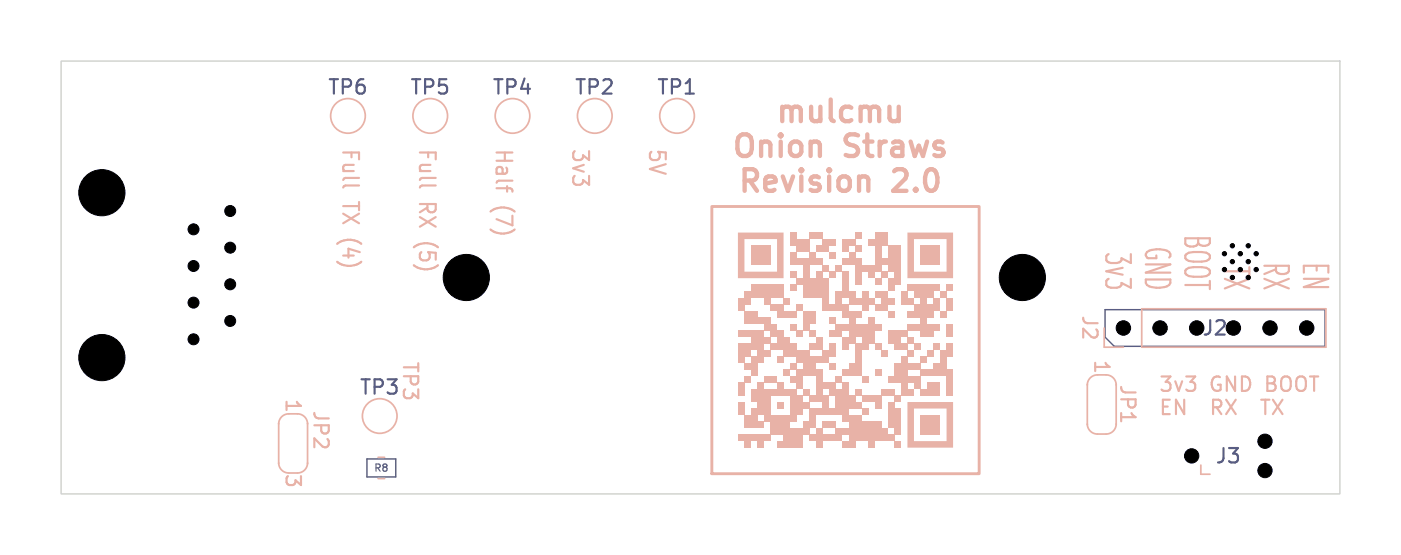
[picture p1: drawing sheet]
<svg xmlns="http://www.w3.org/2000/svg" width="97mm" height="38mm" viewBox="0 0 97 38" stroke-linecap="round" stroke-linejoin="round" font-family="sans-serif">
<defs><g id="words">
<g font-size="2.4" fill="#e8b2a7">
<text x="76.4" y="17.3" transform="rotate(90 76.4 17.3)">3v3</text>
<text x="79.2" y="16.9" transform="rotate(90 79.2 16.9)">GND</text>
<text x="81.9" y="16.1" transform="rotate(90 81.9 16.1)">BOOT</text>
<text x="90.1" y="18" transform="rotate(90 90.1 18)">EN</text>
</g>
<g font-size="2.4">
<text x="84.6" y="18.3" transform="rotate(90 84.6 18.3)">TX</text>
<text x="87.4" y="18" transform="rotate(90 87.4 18)">RX</text>
</g>
<g font-size="2.1" fill="#e8b2a7">
<text x="50.5" y="11">Onion</text>
<text x="53.5" y="8.6">mulcmu</text>
<text x="58.6" y="11">Straws</text>
<text x="50.9" y="13.4">Revision</text>
<text x="62" y="13.4">2.0</text>
</g>
<g font-size="1.5" fill="#e8b2a7">
<text x="23.6" y="10.2" transform="rotate(90 23.6 10.2)">Full</text>
<text x="28.9" y="10.2" transform="rotate(90 28.9 10.2)">Full</text>
<text x="34.3" y="10.2" transform="rotate(90 34.3 10.2)">Half</text>
<text x="39.6" y="10.2" transform="rotate(90 39.6 10.2)">3v3</text>
<text x="44.9" y="10.2" transform="rotate(90 44.9 10.2)">5V</text>
<text x="23.6" y="14.1" transform="rotate(90 23.6 14.1)">TX (4)</text>
<text x="28.9" y="14.1" transform="rotate(90 28.9 14.1)">RX (5)</text>
<text x="34.3" y="14.3" transform="rotate(90 34.3 14.3)">(7)</text>
</g>
<g font-size="1.4" fill="#585d84">
<text x="22.6" y="6.8">TP6</text>
<text x="28.3" y="6.8">TP5</text>
<text x="34" y="6.8">TP4</text>
<text x="39.7" y="6.8">TP2</text>
<text x="45.4" y="6.8">TP1</text>
<text x="83.2" y="23.5">J2</text>
<text x="24.8" y="27.6">TP3</text>
<text x="84.1" y="32.3">J3</text>
</g>
<g font-size="1.4" fill="#e8b2a7">
<text x="74.8" y="21.8" transform="rotate(90 74.8 21.8)">J2</text>
<text x="19.6" y="27.5" transform="rotate(90 19.6 27.5)">1</text>
<text x="21.5" y="28.4" transform="rotate(90 21.5 28.4)">JP2</text>
<text x="27.7" y="25" transform="rotate(90 27.7 25)">TP3</text>
<text x="75.6" y="24.8" transform="rotate(90 75.6 24.8)">1</text>
<text x="77.4" y="26.6" transform="rotate(90 77.4 26.6)">JP1</text>
<text x="80.2" y="27.2">3v3</text>
<text x="80.2" y="28.8">EN</text>
<text x="83.9" y="27.2">GND BOOT</text>
<text x="84.2" y="28.8">RX</text>
<text x="88.2" y="28.8">TX</text>
<text x="19.6" y="32.7" transform="rotate(90 19.6 32.7)">3</text>
</g>
<text font-size=".7" fill="#585d84" x="25.9" y="32.8">R8</text>
</g></defs>
<path d="M25.4 31.8h2v1.3h-2zM76.6 21.5h15.2v2.5h-14.6l-.6-.6z" fill="none" stroke="#585d84" stroke-width=".1"/>
<g fill="#e8b2a7">
<path d="M65.6 19.7h.4v.5h-.4z"/>
<path d="M65.6 20.6h.4v.5h-.4z"/>
<path d="M65.6 21.1h.4v.4h-.4z"/>
<path d="M65.6 22.4h.4v.5h-.4z"/>
<path d="M65.6 22.9h.4v.4h-.4z"/>
<path d="M65.6 23.8h.4v.5h-.4z"/>
<path d="M65.6 24.3h.4v.4h-.4z"/>
<path d="M65.6 25.6h.4v.5h-.4z"/>
<path d="M65.6 26.1h.4v.4h-.4z"/>
<path d="M65.6 26.5h.4v.5h-.4z"/>
<path d="M65.6 27h.4v.4h-.4z"/>
<path d="M65.1 20.2h.5v.4h-.5z"/>
<path d="M65.1 21.5h.5v.5h-.5z"/>
<path d="M65.1 24.3h.5v.4h-.5z"/>
<path d="M65.1 24.7h.5v.5h-.5z"/>
<path d="M65.1 25.2h.5v.4h-.5z"/>
<path d="M65.1 25.6h.5v.5h-.5z"/>
<path d="M64.7 19.7h.4v.5h-.4z"/>
<path d="M64.7 20.6h.4v.5h-.4z"/>
<path d="M64.7 21.1h.4v.4h-.4z"/>
<path d="M64.7 22.4h.4v.5h-.4z"/>
<path d="M64.7 23.8h.4v.5h-.4z"/>
<path d="M64.7 25.2h.4v.4h-.4z"/>
<path d="M64.7 25.6h.4v.5h-.4z"/>
<path d="M64.7 26.5h.4v.5h-.4z"/>
<path d="M64.7 27h.4v.4h-.4z"/>
<path d="M64.2 19.7h.5v.5h-.5z"/>
<path d="M64.2 20.2h.5v.4h-.5z"/>
<path d="M64.2 21.1h.5v.4h-.5z"/>
<path d="M64.2 21.5h.5v.5h-.5z"/>
<path d="M64.2 22.4h.5v.5h-.5z"/>
<path d="M64.2 22.9h.5v.4h-.5z"/>
<path d="M64.2 24.3h.5v.4h-.5z"/>
<path d="M64.2 25.6h.5v.5h-.5z"/>
<path d="M64.2 26.5h.5v.5h-.5z"/>
<path d="M64.2 27h.5v.4h-.5z"/>
<path d="M63.8 17h1.3v1.4h-1.3z"/>
<path d="M63.8 19.7h.4v.5h-.4z"/>
<path d="M63.8 20.2h.4v.4h-.4z"/>
<path d="M63.8 20.6h.4v.5h-.4z"/>
<path d="M63.8 21.1h.4v.4h-.4z"/>
<path d="M63.8 21.5h.4v.5h-.4z"/>
<path d="M63.8 22h.4v.4h-.4z"/>
<path d="M63.8 22.4h.4v.5h-.4z"/>
<path d="M63.8 22.9h.4v.4h-.4z"/>
<path d="M63.8 24.7h.4v.5h-.4z"/>
<path d="M63.8 25.6h.4v.5h-.4z"/>
<path d="M63.8 27h.4v.4h-.4z"/>
<path d="M63.8 28.8h1.3v1.3h-1.3z"/>
<path d="M63.3 19.7h.5v.5h-.5z"/>
<path d="M63.3 20.2h.5v.4h-.5z"/>
<path d="M63.3 21.1h.5v.4h-.5z"/>
<path d="M63.3 21.5h.5v.5h-.5z"/>
<path d="M63.3 22.4h.5v.5h-.5z"/>
<path d="M63.3 23.8h.5v.5h-.5z"/>
<path d="M63.3 25.2h.5v.4h-.5z"/>
<path d="M63.3 26.1h.5v.4h-.5z"/>
<path d="M63.3 26.5h.5v.5h-.5z"/>
<path d="M62.9 19.7h.4v.5h-.4z"/>
<path d="M62.9 20.6h.4v.5h-.4z"/>
<path d="M62.9 21.5h.4v.5h-.4z"/>
<path d="M62.9 22.4h.4v.5h-.4z"/>
<path d="M62.9 23.3h.4v.5h-.4z"/>
<path d="M62.9 24.3h.4v.4h-.4z"/>
<path d="M62.9 25.2h.4v.4h-.4z"/>
<path d="M62.9 26.1h.4v.4h-.4z"/>
<path d="M62.9 27h.4v.4h-.4z"/>
<path d="M62.4 20.2h.5v.4h-.5z"/>
<path d="M62.4 20.6h.5v.5h-.5z"/>
<path d="M62.4 22.9h.5v.4h-.5z"/>
<path d="M62.4 23.8h.5v.5h-.5z"/>
<path d="M62.4 24.7h.5v.5h-.5z"/>
<path d="M62.4 25.2h.5v.4h-.5z"/>
<path d="M62.4 25.6h.5v.5h-.5z"/>
<path d="M62.4 26.1h.5v.4h-.5z"/>
<path d="M62.4 26.5h.5v.5h-.5z"/>
<path d="M62.4 27h.5v.4h-.5z"/>
<path d="M62 17h.4v.5h-.4z"/>
<path d="M62 17.5h.4v.4h-.4z"/>
<path d="M62 17.9h.4v.5h-.4z"/>
<path d="M62 18.4h.4v.4h-.4z"/>
<path d="M62 18.8h.4v.5h-.4z"/>
<path d="M62 19.3h.4v.4h-.4z"/>
<path d="M62 22.9h.4v.4h-.4z"/>
<path d="M62 23.3h.4v.5h-.4z"/>
<path d="M62 23.8h.4v.5h-.4z"/>
<path d="M62 25.2h.4v.4h-.4z"/>
<path d="M62 25.6h.4v.5h-.4z"/>
<path d="M62 26.1h.4v.4h-.4z"/>
<path d="M62 27.4h.4v.5h-.4z"/>
<path d="M62 28.3h.4v.5h-.4z"/>
<path d="M62 28.8h.4v.4h-.4z"/>
<path d="M62 29.2h.4v.5h-.4z"/>
<path d="M62 29.7h.4v.4h-.4z"/>
<path d="M62 30.6h.4v.4h-.4z"/>
<path d="M61.5 17h.5v.5h-.5z"/>
<path d="M61.5 17.5h.5v.4h-.5z"/>
<path d="M61.5 17.9h.5v.5h-.5z"/>
<path d="M61.5 18.4h.5v.4h-.5z"/>
<path d="M61.5 19.3h.5v.4h-.5z"/>
<path d="M61.5 19.7h.5v.5h-.5z"/>
<path d="M61.5 20.6h.5v.5h-.5z"/>
<path d="M61.5 21.5h.5v.5h-.5z"/>
<path d="M61.5 22.9h.5v.4h-.5z"/>
<path d="M61.5 23.3h.5v.5h-.5z"/>
<path d="M61.5 26.1h.5v.4h-.5z"/>
<path d="M61.5 27h.5v.4h-.5z"/>
<path d="M61.5 27.9h.5v.4h-.5z"/>
<path d="M61.5 28.3h.5v.5h-.5z"/>
<path d="M61.5 28.8h.5v.4h-.5z"/>
<path d="M61.5 29.2h.5v.5h-.5z"/>
<path d="M61.5 30.1h.5v.5h-.5z"/>
<path d="M61.1 16.1h.4v.5h-.4z"/>
<path d="M61.1 16.6h.4v.4h-.4z"/>
<path d="M61.1 17.9h.4v.5h-.4z"/>
<path d="M61.1 18.8h.4v.5h-.4z"/>
<path d="M61.1 20.2h.4v.4h-.4z"/>
<path d="M61.1 20.6h.4v.5h-.4z"/>
<path d="M61.1 21.1h.4v.4h-.4z"/>
<path d="M61.1 24.3h.4v.4h-.4z"/>
<path d="M61.1 27h.4v.4h-.4z"/>
<path d="M61.1 29.7h.4v.4h-.4z"/>
<path d="M61.1 30.1h.4v.5h-.4z"/>
<path d="M60.6 16.1h.5v.5h-.5z"/>
<path d="M60.6 16.6h.5v.4h-.5z"/>
<path d="M60.6 17h.5v.5h-.5z"/>
<path d="M60.6 17.5h.5v.4h-.5z"/>
<path d="M60.6 17.9h.5v.5h-.5z"/>
<path d="M60.6 18.4h.5v.4h-.5z"/>
<path d="M60.6 19.3h.5v.4h-.5z"/>
<path d="M60.6 20.2h.5v.4h-.5z"/>
<path d="M60.6 21.1h.5v.4h-.5z"/>
<path d="M60.6 22.4h.5v.5h-.5z"/>
<path d="M60.6 23.8h.5v.5h-.5z"/>
<path d="M60.6 25.6h.5v.5h-.5z"/>
<path d="M60.6 27.4h.5v.5h-.5z"/>
<path d="M60.6 27.9h.5v.4h-.5z"/>
<path d="M60.6 29.2h.5v.5h-.5z"/>
<path d="M60.6 29.7h.5v.4h-.5z"/>
<path d="M60.6 30.1h.5v.5h-.5z"/>
<path d="M60.2 16.6h.4v.4h-.4z"/>
<path d="M60.2 18.4h.4v.4h-.4z"/>
<path d="M60.2 18.8h.4v.5h-.4z"/>
<path d="M60.2 20.6h.4v.5h-.4z"/>
<path d="M60.2 22h.4v.4h-.4z"/>
<path d="M60.2 22.4h.4v.5h-.4z"/>
<path d="M60.2 22.9h.4v.4h-.4z"/>
<path d="M60.2 23.3h.4v.5h-.4z"/>
<path d="M60.2 27.4h.4v.5h-.4z"/>
<path d="M60.2 29.2h.4v.5h-.4z"/>
<path d="M60.2 29.7h.4v.4h-.4z"/>
<path d="M60.2 30.1h.4v.5h-.4z"/>
<path d="M60.2 30.6h.4v.4h-.4z"/>
<path d="M59.7 18.4h.5v.4h-.5z"/>
<path d="M59.7 20.2h.5v.4h-.5z"/>
<path d="M59.7 20.6h.5v.5h-.5z"/>
<path d="M59.7 21.1h.5v.4h-.5z"/>
<path d="M59.7 22.4h.5v.5h-.5z"/>
<path d="M59.7 22.9h.5v.4h-.5z"/>
<path d="M59.7 23.3h.5v.5h-.5z"/>
<path d="M59.7 23.8h.5v.5h-.5z"/>
<path d="M59.7 26.1h.5v.4h-.5z"/>
<path d="M59.7 27.4h.5v.5h-.5z"/>
<path d="M59.7 28.3h.5v.5h-.5z"/>
<path d="M59.7 29.2h.5v.5h-.5z"/>
<path d="M59.7 29.7h.5v.4h-.5z"/>
<path d="M59.7 30.1h.5v.5h-.5z"/>
<path d="M59.3 16.1h.4v.5h-.4z"/>
<path d="M59.3 17h.4v.5h-.4z"/>
<path d="M59.3 17.9h.4v.5h-.4z"/>
<path d="M59.3 18.4h.4v.4h-.4z"/>
<path d="M59.3 18.8h.4v.5h-.4z"/>
<path d="M59.3 19.3h.4v.4h-.4z"/>
<path d="M59.3 20.6h.4v.5h-.4z"/>
<path d="M59.3 21.5h.4v.5h-.4z"/>
<path d="M59.3 22.4h.4v.5h-.4z"/>
<path d="M59.3 22.9h.4v.4h-.4z"/>
<path d="M59.3 23.8h.4v.5h-.4z"/>
<path d="M59.3 24.3h.4v.4h-.4z"/>
<path d="M59.3 24.7h.4v.5h-.4z"/>
<path d="M59.3 25.2h.4v.4h-.4z"/>
<path d="M59.3 25.6h.4v.5h-.4z"/>
<path d="M59.3 27h.4v.4h-.4z"/>
<path d="M59.3 27.9h.4v.4h-.4z"/>
<path d="M59.3 28.8h.4v.4h-.4z"/>
<path d="M59.3 29.2h.4v.5h-.4z"/>
<path d="M59.3 29.7h.4v.4h-.4z"/>
<path d="M59.3 30.1h.4v.5h-.4z"/>
<path d="M58.8 16.6h.5v.4h-.5z"/>
<path d="M58.8 17.5h.5v.4h-.5z"/>
<path d="M58.8 17.9h.5v.5h-.5z"/>
<path d="M58.8 20.2h.5v.4h-.5z"/>
<path d="M58.8 20.6h.5v.5h-.5z"/>
<path d="M58.8 21.5h.5v.5h-.5z"/>
<path d="M58.8 22h.5v.4h-.5z"/>
<path d="M58.8 22.4h.5v.5h-.5z"/>
<path d="M58.8 22.9h.5v.4h-.5z"/>
<path d="M58.8 23.3h.5v.5h-.5z"/>
<path d="M58.8 25.2h.5v.4h-.5z"/>
<path d="M58.8 25.6h.5v.5h-.5z"/>
<path d="M58.8 27.4h.5v.5h-.5z"/>
<path d="M58.8 27.9h.5v.4h-.5z"/>
<path d="M58.8 28.8h.5v.4h-.5z"/>
<path d="M58.8 29.2h.5v.5h-.5z"/>
<path d="M58.8 29.7h.5v.4h-.5z"/>
<path d="M58.8 30.1h.5v.5h-.5z"/>
<path d="M58.8 30.6h.5v.4h-.5z"/>
<path d="M58.4 16.6h.4v.4h-.4z"/>
<path d="M58.4 17h.4v.5h-.4z"/>
<path d="M58.4 17.9h.4v.5h-.4z"/>
<path d="M58.4 18.8h.4v.5h-.4z"/>
<path d="M58.4 19.3h.4v.4h-.4z"/>
<path d="M58.4 19.7h.4v.5h-.4z"/>
<path d="M58.4 20.2h.4v.4h-.4z"/>
<path d="M58.4 21.1h.4v.4h-.4z"/>
<path d="M58.4 21.5h.4v.5h-.4z"/>
<path d="M58.4 22.4h.4v.5h-.4z"/>
<path d="M58.4 23.3h.4v.5h-.4z"/>
<path d="M58.4 23.8h.4v.5h-.4z"/>
<path d="M58.4 25.6h.4v.5h-.4z"/>
<path d="M58.4 26.5h.4v.5h-.4z"/>
<path d="M58.4 27h.4v.4h-.4z"/>
<path d="M58.4 27.4h.4v.5h-.4z"/>
<path d="M58.4 27.9h.4v.4h-.4z"/>
<path d="M58.4 28.3h.4v.5h-.4z"/>
<path d="M58.4 28.8h.4v.4h-.4z"/>
<path d="M58.4 29.7h.4v.4h-.4z"/>
<path d="M58.4 30.6h.4v.4h-.4z"/>
<path d="M57.9 18.4h.5v.4h-.5z"/>
<path d="M57.9 20.2h.5v.4h-.5z"/>
<path d="M57.9 20.6h.5v.5h-.5z"/>
<path d="M57.9 21.1h.5v.4h-.5z"/>
<path d="M57.9 22.4h.5v.5h-.5z"/>
<path d="M57.9 22.9h.5v.4h-.5z"/>
<path d="M57.9 26.1h.5v.4h-.5z"/>
<path d="M57.9 27h.5v.4h-.5z"/>
<path d="M57.9 27.4h.5v.5h-.5z"/>
<path d="M57.9 27.9h.5v.4h-.5z"/>
<path d="M57.9 28.3h.5v.5h-.5z"/>
<path d="M57.9 29.7h.5v.4h-.5z"/>
<path d="M57.9 30.1h.5v.5h-.5z"/>
<path d="M57.5 16.6h.4v.4h-.4z"/>
<path d="M57.5 17.5h.4v.4h-.4z"/>
<path d="M57.5 18.8h.4v.5h-.4z"/>
<path d="M57.5 21.1h.4v.4h-.4z"/>
<path d="M57.5 22h.4v.4h-.4z"/>
<path d="M57.5 22.9h.4v.4h-.4z"/>
<path d="M57.5 23.8h.4v.5h-.4z"/>
<path d="M57.5 24.3h.4v.4h-.4z"/>
<path d="M57.5 25.2h.4v.4h-.4z"/>
<path d="M57.5 26.5h.4v.5h-.4z"/>
<path d="M57.5 27h.4v.4h-.4z"/>
<path d="M57.5 28.3h.4v.5h-.4z"/>
<path d="M57.5 29.2h.4v.5h-.4z"/>
<path d="M57.5 30.1h.4v.5h-.4z"/>
<path d="M57 16.6h.5v.4h-.5z"/>
<path d="M57 17h.5v.5h-.5z"/>
<path d="M57 18.4h.5v.4h-.5z"/>
<path d="M57 19.3h.5v.4h-.5z"/>
<path d="M57 19.7h.5v.5h-.5z"/>
<path d="M57 20.2h.5v.4h-.5z"/>
<path d="M57 20.6h.5v.5h-.5z"/>
<path d="M57 21.1h.5v.4h-.5z"/>
<path d="M57 24.3h.5v.4h-.5z"/>
<path d="M57 24.7h.5v.5h-.5z"/>
<path d="M57 26.5h.5v.5h-.5z"/>
<path d="M57 27.4h.5v.5h-.5z"/>
<path d="M57 27.9h.5v.4h-.5z"/>
<path d="M57 28.3h.5v.5h-.5z"/>
<path d="M57 29.2h.5v.5h-.5z"/>
<path d="M57 30.1h.5v.5h-.5z"/>
<path d="M56.5 16.1h.5v.5h-.5z"/>
<path d="M56.5 17h.5v.5h-.5z"/>
<path d="M56.5 17.9h.5v.5h-.5z"/>
<path d="M56.5 18.8h.5v.5h-.5z"/>
<path d="M56.5 19.3h.5v.4h-.5z"/>
<path d="M56.5 19.7h.5v.5h-.5z"/>
<path d="M56.5 20.2h.5v.4h-.5z"/>
<path d="M56.5 23.3h.5v.5h-.5z"/>
<path d="M56.5 23.8h.5v.5h-.5z"/>
<path d="M56.5 24.7h.5v.5h-.5z"/>
<path d="M56.5 25.6h.5v.5h-.5z"/>
<path d="M56.5 26.1h.5v.4h-.5z"/>
<path d="M56.5 26.5h.5v.5h-.5z"/>
<path d="M56.5 27h.5v.4h-.5z"/>
<path d="M56.5 27.4h.5v.5h-.5z"/>
<path d="M56.5 28.3h.5v.5h-.5z"/>
<path d="M56.5 29.7h.5v.4h-.5z"/>
<path d="M56.5 30.1h.5v.5h-.5z"/>
<path d="M56.5 30.6h.5v.4h-.5z"/>
<path d="M56.1 16.1h.4v.5h-.4z"/>
<path d="M56.1 17.5h.4v.4h-.4z"/>
<path d="M56.1 17.9h.4v.5h-.4z"/>
<path d="M56.1 19.3h.4v.4h-.4z"/>
<path d="M56.1 19.7h.4v.5h-.4z"/>
<path d="M56.1 20.2h.4v.4h-.4z"/>
<path d="M56.1 21.5h.4v.5h-.4z"/>
<path d="M56.1 22h.4v.4h-.4z"/>
<path d="M56.1 22.9h.4v.4h-.4z"/>
<path d="M56.1 23.8h.4v.5h-.4z"/>
<path d="M56.1 24.7h.4v.5h-.4z"/>
<path d="M56.1 25.2h.4v.4h-.4z"/>
<path d="M56.1 25.6h.4v.5h-.4z"/>
<path d="M56.1 27.4h.4v.5h-.4z"/>
<path d="M56.1 28.3h.4v.5h-.4z"/>
<path d="M56.1 28.8h.4v.4h-.4z"/>
<path d="M56.1 29.2h.4v.5h-.4z"/>
<path d="M56.1 30.1h.4v.5h-.4z"/>
<path d="M55.6 16.6h.5v.4h-.5z"/>
<path d="M55.6 17h.5v.5h-.5z"/>
<path d="M55.6 17.9h.5v.5h-.5z"/>
<path d="M55.6 18.4h.5v.4h-.5z"/>
<path d="M55.6 18.8h.5v.5h-.5z"/>
<path d="M55.6 19.3h.5v.4h-.5z"/>
<path d="M55.6 19.7h.5v.5h-.5z"/>
<path d="M55.6 20.2h.5v.4h-.5z"/>
<path d="M55.6 21.5h.5v.5h-.5z"/>
<path d="M55.6 22h.5v.4h-.5z"/>
<path d="M55.6 22.4h.5v.5h-.5z"/>
<path d="M55.6 24.3h.5v.4h-.5z"/>
<path d="M55.6 24.7h.5v.5h-.5z"/>
<path d="M55.6 25.2h.5v.4h-.5z"/>
<path d="M55.6 25.6h.5v.5h-.5z"/>
<path d="M55.6 27h.5v.4h-.5z"/>
<path d="M55.6 27.9h.5v.4h-.5z"/>
<path d="M55.6 29.2h.5v.5h-.5z"/>
<path d="M55.6 29.7h.5v.4h-.5z"/>
<path d="M55.2 16.6h.4v.4h-.4z"/>
<path d="M55.2 17h.4v.5h-.4z"/>
<path d="M55.2 17.9h.4v.5h-.4z"/>
<path d="M55.2 19.3h.4v.4h-.4z"/>
<path d="M55.2 21.1h.4v.4h-.4z"/>
<path d="M55.2 22.9h.4v.4h-.4z"/>
<path d="M55.2 24.3h.4v.4h-.4z"/>
<path d="M55.2 24.7h.4v.5h-.4z"/>
<path d="M55.2 25.6h.4v.5h-.4z"/>
<path d="M55.2 26.1h.4v.4h-.4z"/>
<path d="M55.2 26.5h.4v.5h-.4z"/>
<path d="M55.2 27.4h.4v.5h-.4z"/>
<path d="M55.2 27.9h.4v.4h-.4z"/>
<path d="M55.2 28.3h.4v.5h-.4z"/>
<path d="M55.2 29.7h.4v.4h-.4z"/>
<path d="M55.2 30.1h.4v.5h-.4z"/>
<path d="M55.2 30.6h.4v.4h-.4z"/>
<path d="M54.7 16.1h.5v.5h-.5z"/>
<path d="M54.7 16.6h.5v.4h-.5z"/>
<path d="M54.7 17.5h.5v.4h-.5z"/>
<path d="M54.7 17.9h.5v.5h-.5z"/>
<path d="M54.7 18.8h.5v.5h-.5z"/>
<path d="M54.7 19.7h.5v.5h-.5z"/>
<path d="M54.7 21.5h.5v.5h-.5z"/>
<path d="M54.7 22.4h.5v.5h-.5z"/>
<path d="M54.7 23.8h.5v.5h-.5z"/>
<path d="M54.7 24.3h.5v.4h-.5z"/>
<path d="M54.7 25.2h.5v.4h-.5z"/>
<path d="M54.7 26.1h.5v.4h-.5z"/>
<path d="M54.7 27h.5v.4h-.5z"/>
<path d="M54.7 27.4h.5v.5h-.5z"/>
<path d="M54.7 27.9h.5v.4h-.5z"/>
<path d="M54.7 28.3h.5v.5h-.5z"/>
<path d="M54.7 28.8h.5v.4h-.5z"/>
<path d="M54.7 29.7h.5v.4h-.5z"/>
<path d="M54.7 30.1h.5v.5h-.5z"/>
<path d="M54.7 30.6h.5v.4h-.5z"/>
<path d="M54.3 20.6h.4v.5h-.4z"/>
<path d="M54.3 21.5h.4v.5h-.4z"/>
<path d="M54.3 23.3h.4v.5h-.4z"/>
<path d="M54.3 23.8h.4v.5h-.4z"/>
<path d="M54.3 24.3h.4v.4h-.4z"/>
<path d="M54.3 25.6h.4v.5h-.4z"/>
<path d="M54.3 27h.4v.4h-.4z"/>
<path d="M54.3 28.8h.4v.4h-.4z"/>
<path d="M54.3 29.2h.4v.5h-.4z"/>
<path d="M54.3 29.7h.4v.4h-.4z"/>
<path d="M54.3 30.1h.4v.5h-.4z"/>
<path d="M54.3 30.6h.4v.4h-.4z"/>
<path d="M53.8 19.7h.5v.5h-.5z"/>
<path d="M53.8 20.2h.5v.4h-.5z"/>
<path d="M53.8 21.1h.5v.4h-.5z"/>
<path d="M53.8 21.5h.5v.5h-.5z"/>
<path d="M53.8 22.9h.5v.4h-.5z"/>
<path d="M53.8 23.3h.5v.5h-.5z"/>
<path d="M53.8 23.8h.5v.5h-.5z"/>
<path d="M53.8 24.7h.5v.5h-.5z"/>
<path d="M53.8 26.5h.5v.5h-.5z"/>
<path d="M53.8 27h.5v.4h-.5z"/>
<path d="M53.8 27.9h.5v.4h-.5z"/>
<path d="M53.8 28.8h.5v.4h-.5z"/>
<path d="M53.8 29.2h.5v.5h-.5z"/>
<path d="M53.8 29.7h.5v.4h-.5z"/>
<path d="M53.8 30.6h.5v.4h-.5z"/>
<path d="M53.4 19.7h.4v.5h-.4z"/>
<path d="M53.4 20.2h.4v.4h-.4z"/>
<path d="M53.4 21.1h.4v.4h-.4z"/>
<path d="M53.4 22.4h.4v.5h-.4z"/>
<path d="M53.4 22.9h.4v.4h-.4z"/>
<path d="M53.4 23.8h.4v.5h-.4z"/>
<path d="M53.4 26.1h.4v.4h-.4z"/>
<path d="M53.4 27h.4v.4h-.4z"/>
<path d="M53.4 28.8h.4v.4h-.4z"/>
<path d="M53.4 29.2h.4v.5h-.4z"/>
<path d="M53.4 29.7h.4v.4h-.4z"/>
<path d="M52.9 19.7h.5v.5h-.5z"/>
<path d="M52.9 20.2h.5v.4h-.5z"/>
<path d="M52.9 20.6h.5v.5h-.5z"/>
<path d="M52.9 22h.5v.4h-.5z"/>
<path d="M52.9 22.4h.5v.5h-.5z"/>
<path d="M52.9 23.3h.5v.5h-.5z"/>
<path d="M52.9 24.3h.5v.4h-.5z"/>
<path d="M52.9 26.1h.5v.4h-.5z"/>
<path d="M52.9 27h.5v.4h-.5z"/>
<path d="M52.9 27.4h.5v.5h-.5z"/>
<path d="M52.9 27.9h.5v.4h-.5z"/>
<path d="M52.9 28.3h.5v.5h-.5z"/>
<path d="M52.9 28.8h.5v.4h-.5z"/>
<path d="M52.9 30.1h.5v.5h-.5z"/>
<path d="M52.5 19.7h.4v.5h-.4z"/>
<path d="M52.5 20.2h.4v.4h-.4z"/>
<path d="M52.5 22h.4v.4h-.4z"/>
<path d="M52.5 22.9h.4v.4h-.4z"/>
<path d="M52.5 23.3h.4v.5h-.4z"/>
<path d="M52.5 23.8h.4v.5h-.4z"/>
<path d="M52.5 24.3h.4v.4h-.4z"/>
<path d="M52.5 24.7h.4v.5h-.4z"/>
<path d="M52.5 26.5h.4v.5h-.4z"/>
<path d="M52.5 27h.4v.4h-.4z"/>
<path d="M52.5 27.4h.4v.5h-.4z"/>
<path d="M52.5 27.9h.4v.4h-.4z"/>
<path d="M52.5 28.3h.4v.5h-.4z"/>
<path d="M52.5 29.2h.4v.5h-.4z"/>
<path d="M52.5 30.1h.4v.5h-.4z"/>
<path d="M52.5 30.6h.4v.4h-.4z"/>
<path d="M52 17h1.4v1.4h-1.4z"/>
<path d="M52 19.7h.5v.5h-.5z"/>
<path d="M52 20.2h.5v.4h-.5z"/>
<path d="M52 21.5h.5v.5h-.5z"/>
<path d="M52 22h.5v.4h-.5z"/>
<path d="M52 22.9h.5v.4h-.5z"/>
<path d="M52 23.3h.5v.5h-.5z"/>
<path d="M52 23.8h.5v.5h-.5z"/>
<path d="M52 24.7h.5v.5h-.5z"/>
<path d="M52 25.2h.5v.4h-.5z"/>
<path d="M52 25.6h.5v.5h-.5z"/>
<path d="M52 27h.5v.4h-.5z"/>
<path d="M52 27.4h.5v.5h-.5z"/>
<path d="M52 28.3h.5v.5h-.5z"/>
<path d="M52 28.8h.5v.4h-.5z"/>
<path d="M52 29.2h.5v.5h-.5z"/>
<path d="M52 30.1h.5v.5h-.5z"/>
<path d="M51.6 20.2h.4v.4h-.4z"/>
<path d="M51.6 20.6h.4v.5h-.4z"/>
<path d="M51.6 21.5h.4v.5h-.4z"/>
<path d="M51.6 22h.4v.4h-.4z"/>
<path d="M51.6 22.9h.4v.4h-.4z"/>
<path d="M51.6 23.8h.4v.5h-.4z"/>
<path d="M51.6 24.3h.4v.4h-.4z"/>
<path d="M51.6 25.2h.4v.4h-.4z"/>
<path d="M51.6 26.1h.4v.4h-.4z"/>
<path d="M51.6 28.8h.4v.4h-.4z"/>
<path d="M51.6 29.2h.4v.5h-.4z"/>
<path d="M51.6 30.1h.4v.5h-.4z"/>
<path d="M51.6 30.6h.4v.4h-.4z"/>
<path d="M51.1 20.6h.5v.5h-.5z"/>
<path d="M51.1 21.1h.5v.4h-.5z"/>
<path d="M51.1 22.9h.5v.4h-.5z"/>
<path d="M51.1 23.8h.5v.5h-.5z"/>
<path d="M51.1 24.3h.5v.4h-.5z"/>
<path d="M51.1 24.7h.5v.5h-.5z"/>
<path d="M51.1 26.5h.5v.5h-.5z"/>
<path d="M51.1 27h.5v.4h-.5z"/>
<path d="M51.1 27.9h.5v.4h-.5z"/>
<path d="M51.1 28.3h.5v.5h-.5z"/>
<path d="M51.1 30.1h.5v.5h-.5z"/>
</g>
<path d="M49.3 14.3h18.5v18.5h-18.5z" fill="none" stroke="#e8b2a7" stroke-width=".2"/>
<g fill="#e8b2a7">
<path d="M62.9 16.1h3.1v.5h-2.7v2.2h2.3v-2.2h.4v2.7h-3.1z"/>
<path d="M62.9 27.9h3.1v.4h-2.7v2.3h2.3v-2.3h.4v2.7h-3.1z"/>
<path d="M51.1 16.1h3.2v.5h-2.7v2.2h2.2v-2.2h.5v2.7h-3.2z"/>
</g>
<path d="M23.8 12.9v.1M29.1 12.9v.1M35.1 12.9v.4M35.5 13.2v.1M77.7 28.6v.6M87.7 27.7v1" fill="none" stroke="#e8b2a7" stroke-width=".15"/>
<path d="M62.3 7.4v1M62.3 8.3l-.2 .1" fill="none" stroke="#e8b2a7" stroke-width=".3"/>
<g fill="none" stroke="#e8b2a7" stroke-width=".12">
<path d="M19.3 29.4a.7 .7 0 0 1 .7-.7h.6a.7 .7 0 0 1 .7 .7M19.3 32.1a.7 .7 0 0 0 .7 .7M19.3 29.3v2.8M21.3 32.1a.7 .7 0 0 1-.7 .7M21.3 29.3v2.8M26.2 31.7h.4M26.2 33.2h.4M75.3 26.7a.7 .7 0 0 1 .7-.7h.6a.7 .7 0 0 1 .7 .7M75.3 29.4a.7 .7 0 0 0 .7 .7h.6a.7 .7 0 0 0 .7-.7M75.3 26.6v2.8M76.5 22.7v1.4h1.3M77.3 26.6v2.8"/>
<path d="M79.1 21.4h12.8v2.7h-12.8zM83.2 32.2v.7h.6"/>
<circle cx="24.1" cy="8" r="1.2"/>
<circle cx="29.8" cy="8" r="1.2"/>
<circle cx="35.5" cy="8" r="1.2"/>
<circle cx="41.2" cy="8" r="1.2"/>
<circle cx="46.9" cy="8" r="1.2"/>
<circle cx="26.3" cy="28.8" r="1.2"/>
</g>
<path d="M4.2 4.2h88.6v30h-88.6z" fill="none" stroke="#d0d2cd" stroke-width=".1"/>
<g fill="#000" stroke="#000" stroke-width=".07">
<circle cx="7.1" cy="13.4" r="1.6"/>
<circle cx="13.4" cy="18.4" r=".38"/>
<circle cx="13.4" cy="15.9" r=".38"/>
<circle cx="15.9" cy="19.7" r=".38"/>
<circle cx="15.9" cy="14.6" r=".38"/>
<circle cx="15.9" cy="17.2" r=".38"/>
<circle cx="32.3" cy="19.2" r="1.6"/>
<circle cx="70.8" cy="19.2" r="1.6"/>
<circle cx="84.8" cy="17.6" r=".15"/>
<circle cx="85.4" cy="17" r=".15"/>
<circle cx="85.9" cy="17.6" r=".15"/>
<circle cx="86.5" cy="17" r=".15"/>
<circle cx="7.1" cy="24.8" r="1.6"/>
<circle cx="13.4" cy="23.5" r=".38"/>
<circle cx="13.4" cy="21" r=".38"/>
<circle cx="15.9" cy="22.2" r=".38"/>
<circle cx="77.8" cy="22.7" r=".5"/>
<circle cx="80.4" cy="22.7" r=".5"/>
<circle cx="82.6" cy="31.6" r=".5"/>
<circle cx="82.9" cy="22.7" r=".5"/>
<circle cx="85.5" cy="22.7" r=".5"/>
<circle cx="87.6" cy="30.6" r=".5"/>
<circle cx="87.6" cy="32.6" r=".5"/>
<circle cx="88" cy="22.7" r=".5"/>
<circle cx="90.5" cy="22.7" r=".5"/>
</g>
<use href="#words"/>
</svg>
